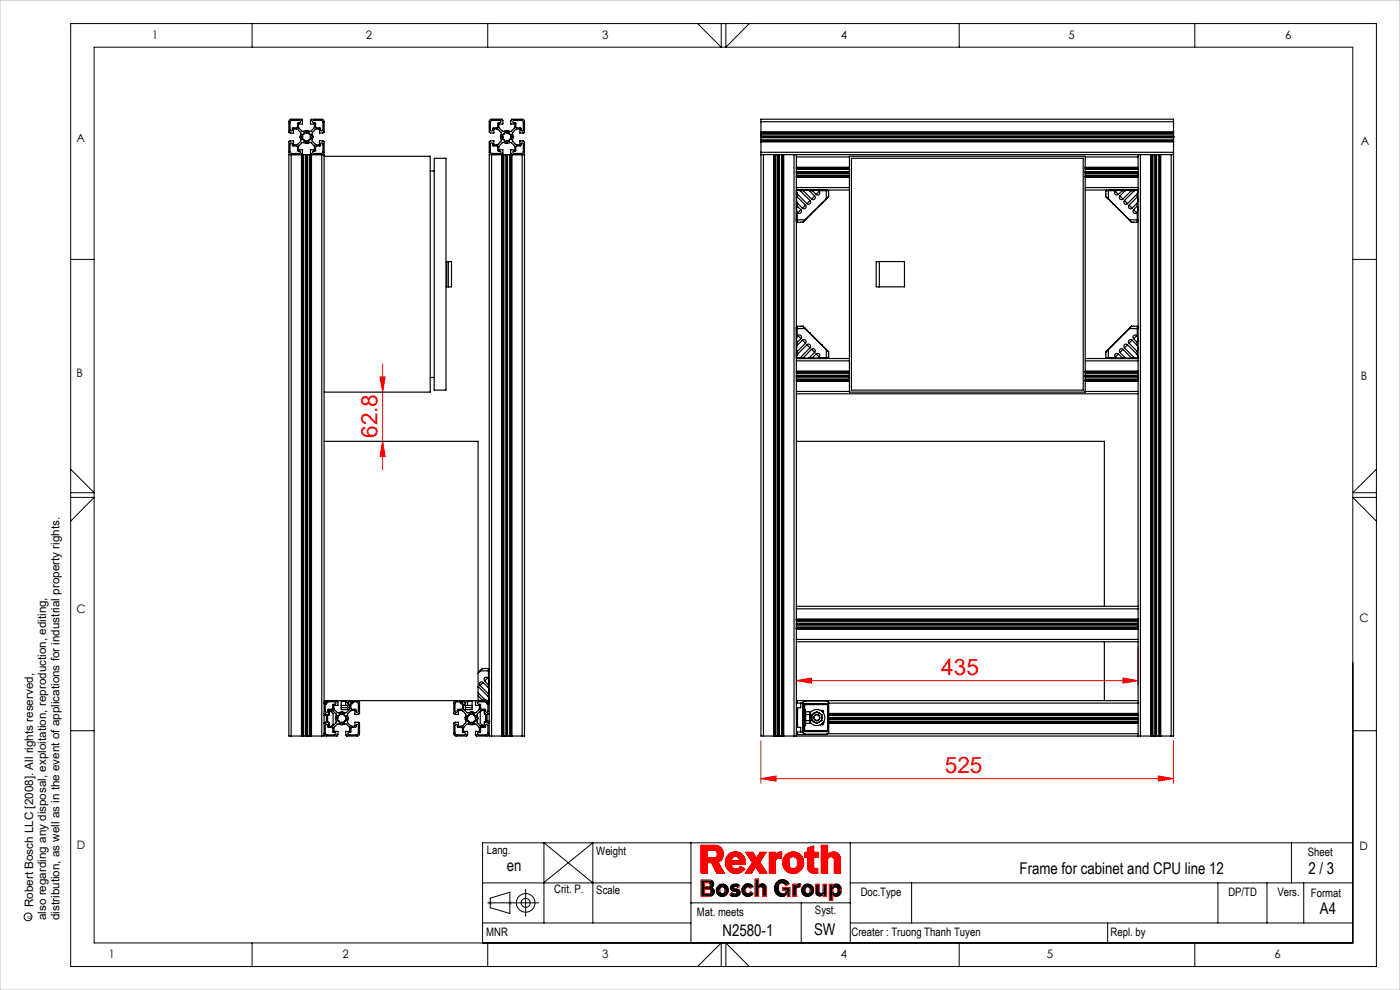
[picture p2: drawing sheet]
<svg xmlns="http://www.w3.org/2000/svg" width="297mm" height="210mm" viewBox="0 0 297 210" stroke-linecap="round" stroke-linejoin="round" font-family="sans-serif">
<defs><g id="words">
<g font-size="4.8" fill="#f00">
<text x="80.1" y="92.9" transform="rotate(-90 80.1 92.9)">62.8</text>
<text x="199.7" y="143.3">435</text>
<text x="200.4" y="164.1">525</text>
</g>
<text font-size="3.4" fill="#0a0605" x="107.5" y="184.7">en</text>
<g font-size="3.4">
<text x="216.3" y="185.4">Frame for cabinet and CPU line 12</text>
<text x="277.6" y="185.4">2 / 3</text>
<text x="280" y="193.9">A4</text>
<text x="153.3" y="198.6">N2580-1</text>
<text x="172.7" y="198.3">SW</text>
</g>
<g font-size="2.5">
<text x="32.3" y="8.2">1</text>
<text x="77.6" y="8.2">2</text>
<text x="127.8" y="8.2">3</text>
<text x="178.3" y="8.2">4</text>
<text x="226.7" y="8.2">5</text>
<text x="272.7" y="8.2">6</text>
<text x="16.2" y="30">A</text>
<text x="288.7" y="30.7">A</text>
<text x="16.2" y="80">B</text>
<text x="288.7" y="80.7">B</text>
<text x="16.2" y="130">C</text>
<text x="288.4" y="131.9">C</text>
<text x="16.3" y="180">D</text>
<text x="103.3" y="181.2">Lang.</text>
<text x="126.5" y="181.3">Weight</text>
<text x="277.5" y="181.6">Sheet</text>
<text x="288.4" y="180.4">D</text>
<text x="117.6" y="189.5">Crit. P.</text>
<text x="126.5" y="189.6">Scale</text>
<text x="182.6" y="190.1">Doc.Type</text>
<text x="260.6" y="190.1">DP/TD</text>
<text x="271" y="190.1">Vers.</text>
<text x="278.1" y="190.2">Format</text>
<text x="7" y="192.4" transform="rotate(-90 7 192.4)">Robert Bosch LLC [2008]. All rights reserved,</text>
<text x="9.8" y="195.2" transform="rotate(-90 9.8 195.2)">also regarding any disposal, exploitation, reproduction, editing,</text>
<text x="12.6" y="195.2" transform="rotate(-90 12.6 195.2)">distribution, as well as in the event of applications for industrial property rights.</text>
<text x="147.8" y="194.3">Mat. meets</text>
<text x="172.9" y="194">Syst.</text>
<text x="23.1" y="203.2">1</text>
<text x="72.7" y="203.2">2</text>
<text x="103.2" y="198.5">MNR</text>
<text x="127.8" y="203.2">3</text>
<text x="178.3" y="203.2">4</text>
<text x="180.6" y="198.5">Creater : Truong Thanh Tuyen</text>
<text x="222.1" y="203.2">5</text>
<text x="235.6" y="198.5">Repl. by</text>
<text x="270.3" y="203.2">6</text>
</g>
<text font-size="1.4" x="6.6" y="194.8" transform="rotate(-90 6.6 194.8)">c</text>
</g></defs>
<g fill="none" stroke="#000" stroke-width=".21">
<path d="M15 5h277v200h-277zM53.5 5v5M103.5 5v5M148 5l5 5v-5M154 5v5l5-5M203.5 5v5M253.5 5v5M287 10h-267v190h267v-59.5M15 55h5M15 99.5l5 5h-5M292 99.5l-5 5h5M15 105.5h5l-5 5.1"/>
<path d="M292 105.5h-5l5 5.1M15 155h5M287 155h5M146.6 178.8v21.2M180.4 178.8v21.2M274 178.8v8.5M287 178.8h-184.6v21.2M102.4 195.8h44.2M102.4 187.3h44.2M103.5 191.5h10.8M104 190.5l4.2-1.2v4.5l-4.2-1.3zM111.5 188.7v5.7"/>
<path d="M115.3 187.3l10.5-8.5v17M125.8 187.3l-10.4-8.5v17M146.6 191.5h33.8M148.9 186.7l-.2 .1M149 186.7l-.3 .3M149.2 186.7l-.5 .5M149.4 186.7l-.7 .6M149.5 187.4l-.8 .8M149.5 187.6l-.8 .7M149.5 187.7l-.8 .8M149.5 187.9l-.8 .8M149.5 188.1l-.8 .7"/>
<path d="M149.5 188.7l-.8 .8M149.5 188.9l-.8 .7M149.5 189.1l-.8 .7M149.5 189.3l-.8 .7M149.5 189.4l-.7 .7M149.5 186.7l-.8 .8M149.5 189.5l-.5 .6M149.6 188.1l-.9 .9M149.7 189.5l-.6 .6M149.7 186.7l-1 1M149.8 188.1l-1.1 1.1M149.9 189.5l-.6 .6"/>
<path d="M149.9 186.7l-1.2 1.1M150 188.1l-1.3 1.2M150 186.7l-1.3 1.3M150 189.5l-.5 .6M150.1 188.1l-.5 .5M150.2 186.7l-.6 .5M150.2 189.5l-.6 .6M150.3 188.1l-.5 .5M150.4 189.5l-.6 .6M150.4 186.7l-.6 .5M150.5 189.5l-.5 .6M150.6 186.7l-.6 .5"/>
<path d="M150.7 186.7l-.6 .5M150.8 186.7l-.5 .5M151 186.8l-.5 .5M151.1 186.8l-.5 .6M151.1 188.3l-.4 .4M151.1 186.9l-.5 .5M151.2 188.4l-.5 .4M151.2 187l-.5 .6M151.2 188.5l-.4 .4M151.3 187.1l-.6 .6M151.3 187.2l-1.4 1.4M151.3 188.6l-.5 .5"/>
<path d="M151.4 187.4l-1.3 1.2M151.4 187.8l-.8 .8M151.4 187.5l-1.1 1.1M151.4 187.6l-.9 1M151.4 188.7l-.6 .6M151.4 188.8l-1.3 1.3M151.4 189.6l-.3 .4M151.5 188.9l-1.2 1.2M151.6 189l-1.1 1.1M151.6 189.2l-1 .9M151.6 189.4l-.8 .7M152.7 188.7l-.7 .6"/>
<path d="M152.7 188.8l-.6 .7M152.7 189l-.5 .6M152.7 189.2l-.5 .5M152.8 188.4l-.8 .8M152.8 187.6l-.8 .7M152.8 189.3l-.5 .5M152.8 189.4l-.4 .4M152.9 189.5l-.4 .4M153 187.5l-1 1.1M153 189.5l-.4 .5M153.1 189.6l-.4 .4M153.2 187.5l-1.3 1.3"/>
<path d="M153.3 189.6l-.5 .5M153.4 187.5l-1.5 1.4M153.5 187.6l-1.5 1.5M153.6 189.5l-.7 .6M153.6 187.6l-.5 .6M153.7 187.6l-.4 .5M153.9 187.7l-.5 .4M154 187.7l-.5 .5M154.1 187.8l-.5 .5M154.2 187.9l-.5 .4M154.2 188l-.5 .5M154.3 188.1l-.5 .5"/>
<path d="M154.4 188.2l-.6 .6M154.4 189.5l-.6 .5M154.4 188.3l-.6 .6M154.5 188.4l-.7 .7M154.5 189.2l-.9 .9M154.5 188.6l-.8 .8M154.5 188.7l-1.5 1.5M154.5 188.8l-1.3 1.4M154.5 189l-1.1 1.2M155.2 189.3l-.1 .2M155.3 189.4l-.4 .5M155.4 189.5l-.5 .4"/>
<path d="M155.5 187.6l-.6 .5M155.5 189.5l-.5 .5M155.6 189.6l-.4 .5M155.7 187.5l-.8 .8M155.7 188.2l-.6 .6M155.7 188.4l-.5 .5M155.7 188.5l-.4 .4M155.8 189.6l-.5 .5M155.8 188.5l-.4 .5M155.9 187.5l-1 .9M155.9 189.6l-.5 .5M156 188.6l-.5 .4"/>
<path d="M156 187.5l-1 1.1M156.1 189.6l-.6 .5M156.1 188.6l-.5 .4M156.2 187.5l-1.2 1.2M156.3 188.6l-.5 .5M156.4 187.5l-.6 .6M156.4 188.6l-.4 .5M156.5 187.6l-.5 .4M156.6 188.7l-.5 .4M156.6 187.6l-.5 .5M156.7 188.7l-.5 .5M156.7 187.7l-.4 .4"/>
<path d="M156.8 188.8l-.5 .4M156.8 187.7l-.4 .4M156.8 188.1l-.2 .2M156.8 188.8l-.5 .6M156.9 187.8l-.4 .4M156.9 188.9l-1.2 1.3M156.9 189.8l-.2 .2M157 189l-1.1 1.2M157 189.2l-1 1M157 189.3l-.8 .8M157 189.5l-.6 .6M158.1 187.6l-.6 .6"/>
<path d="M158.2 188.7l-.7 .7M158.2 188.9l-.6 .6M158.2 189l-.6 .6M158.2 188.5l-.8 .8M158.2 189.2l-.5 .5M158.2 189.3l-.4 .5M158.3 189.4l-.5 .5M158.4 187.5l-1 .9M158.4 189.5l-.5 .4M158.5 189.5l-.5 .5M158.6 187.5l-1.2 1.2M158.6 189.6l-.4 .5"/>
<path d="M158.7 187.5l-1.3 1.3M158.8 189.6l-.5 .5M158.9 187.5l-1.5 1.5M159 187.5l-1.6 1.6M159.1 187.6l-.5 .5M159.2 187.6l-.5 .5M159.2 189.1v.1M159.3 187.7l-.4 .5M159.3 189.2l-.9 .9M159.4 189.3l-.9 .9M159.5 187.7l-.5 .5M159.5 187.8l-.4 .5"/>
<path d="M159.5 189.3l-.8 .9M159.6 187.9l-.5 .5M159.6 189.4l-.7 .8M159.7 188l-.4 .3M159.7 189.4l-.6 .7M159.7 189.6l-.3 .4M159.8 188.1h-.1M160.2 186.5h.1M160.4 186.5l-.2 .1M160.6 186.5l-.4 .3M160.7 186.5l-.5 .5M160.9 186.5l-.7 .6"/>
<path d="M160.9 186.8l-.7 .7M160.9 186.9l-.7 .8M160.9 187.1l-.7 .7M160.9 187.4l-.7 .8M160.9 186.6l-.7 .7M160.9 187.2l-.7 .8M160.9 187.6l-.7 .7M160.9 187.7l-.7 .8M160.9 188.6l-.7 .7M160.9 188.8l-.7 .7M160.9 188.9l-.7 .7M160.9 189.1l-.7 .7"/>
<path d="M160.9 189.3l-.7 .7M160.9 189.4l-.6 .7M160.9 189.6l-.5 .5M160.9 189.8l-.3 .3M160.9 189.9l-.1 .2M160.9 190.1h.1M161 188.4l-.8 .8M161.3 187.6l-1.1 1.1M161.5 187.5l-1.3 1.3M161.7 187.5l-1.5 1.5M161.9 187.5l-.7 .6M162 187.5l-.6 .6"/>
<path d="M162.1 187.6l-.6 .5M162.2 187.6l-.6 .6M162.3 187.7l-.6 .6M162.4 187.8l-.6 .6M162.5 187.9l-.7 .7M162.5 188l-.7 .7M162.6 188.1l-.8 .8M162.6 188.3l-.8 .7M162.6 188.4l-.8 .8M162.6 188.6l-.8 .8M162.6 188.8l-.8 .7M162.6 188.9l-.8 .8"/>
<path d="M162.6 189.1l-.8 .8M162.6 189.3l-.8 .8M162.6 189.4l-.7 .7M162.6 189.6l-.5 .5M162.6 189.8l-.4 .3M162.6 189.9l-.2 .2M165.1 188.2l-.7 .8M165.1 188.4l-.7 .7M165.1 188.5l-.6 .7M165.2 188l-.8 .8M165.2 188.7l-.7 .6M165.2 188.8l-.6 .6"/>
<path d="M165.2 187.8l-.9 .9M165.2 189l-.6 .5M165.2 189.1l-.5 .5M165.3 186.8l-.8 .7M165.3 189.2l-.5 .5M165.4 189.3l-.5 .5M165.5 189.4l-.5 .5M165.5 186.6l-1.1 1.2M165.6 189.4l-.5 .5M165.7 189.5l-.5 .5M165.7 186.6l-1.3 1.4M165.8 189.5l-.5 .6"/>
<path d="M165.9 186.6l-1.6 1.6M165.9 189.6l-.5 .5M166.1 189.6l-.5 .5M166.1 186.6l-1.8 1.7M166.1 188.2v.1M166.2 186.6l-1.9 1.9M166.2 189.6l-.5 .5M166.3 188.2l-.2 .2M166.4 186.6l-.7 .7M166.4 188.2l-.3 .4M166.5 186.7l-.6 .5M166.6 186.7l-.5 .6"/>
<path d="M166.6 188.2l-.5 .6M166.7 186.8l-.5 .5M166.8 188.2l-.6 .6M166.8 186.9l-.5 .5M166.9 186.9l-.5 .6M166.9 188.2l-.6 .6M167 187l-.5 .5M167.1 187.1l-.6 .5M167.1 188.2l-.6 .6M167.2 187.1l-.6 .6M167.3 187.2l-.6 .6M167.3 188.2l-.6 .6"/>
<path d="M167.3 187.4l-.4 .3M167.4 187.5l-.2 .1M167.5 188.2l-.7 .7M167.6 188.3l-.8 .8M167.6 188.4l-1.8 1.8M167.6 188.6l-1.6 1.6M167.6 188.8l-1.4 1.4M167.6 188.9l-1.2 1.2M167.6 189.1l-.6 .6M167.6 189.3l-.6 .5M167.6 189.4l-.6 .6M167.6 189.6l-.5 .5"/>
<path d="M167.6 189.8l-.5 .4M167.6 189.9l-.3 .3M167.6 190.1l-.1 .1M168.3 187.6l-.1 .1M168.5 187.6l-.3 .2M168.6 187.6l-.4 .4M168.8 187.6l-.6 .6M168.9 190.1h.1M168.9 187.8l-.7 .7M168.9 188.6l-.7 .7M168.9 188.8l-.7 .7M168.9 189.8l-.3 .3"/>
<path d="M168.9 189.9l-.2 .2M168.9 187.6l-.7 .7M168.9 188.9l-.7 .8M168.9 189.1l-.7 .7M168.9 189.3l-.7 .7M168.9 189.4l-.7 .7M168.9 189.6l-.5 .5M169.3 187.5l-1.1 1.2M169.5 187.5l-1.3 1.3M169.7 187.5l-1.5 1.5M169.8 188.1l-.1 .1M169.8 187.8l-.3 .4"/>
<path d="M169.8 187.5l-1.6 1.7M169.9 187.6l-.6 .6M170 191.5v8.5M170.5 187.8l-.1 .2M170.8 188.7l-.7 .7M170.8 188.8l-.6 .7M170.8 189l-.5 .6M170.8 189.2l-.5 .5M170.9 188.5l-.8 .7M170.9 187.6l-.8 .8M170.9 189.3l-.5 .5M170.9 189.4l-.4 .5"/>
<path d="M171 189.5l-.4 .4M171.1 187.5l-1 1.1M171.1 189.5l-.4 .5M171.2 189.6l-.4 .4M171.3 187.5l-1.3 1.3M171.4 189.6l-.5 .5M171.4 187.5l-1.4 1.4M171.6 187.6l-1.5 1.5M171.7 187.6l-.5 .5M171.9 187.6l-.5 .5M172 187.7l-.5 .4M172.1 187.7l-.5 .5"/>
<path d="M172.2 187.8l-.5 .5M172.3 187.9l-.5 .5M172.3 188l-.5 .5M172.4 188.1l-.5 .5M172.4 189.5l-.4 .5M172.5 188.2l-.6 .6M172.5 188.3l-.6 .6M172.6 188.4l-.7 .7M172.6 188.6l-1.6 1.5M172.6 189.3l-.9 .8M172.6 188.7l-1.4 1.5M172.6 188.9l-1.3 1.3"/>
<path d="M172.6 189l-1.1 1.2M173.1 187.6h-.1M173.2 187.6l-.2 .2M173.4 187.6l-.4 .4M173.6 187.6l-.6 .5M173.7 187.6l-.7 .7M173.8 187.7l-.8 .7M173.8 188.2l-.8 .7M173.8 187.8l-.8 .8M173.8 188l-.8 .8M173.8 188.3l-.8 .8M173.8 188.5l-.8 .8"/>
<path d="M173.8 188.7l-.7 .7M173.8 188.9l-.7 .6M173.8 189l-.7 .6M173.8 189.2l-.6 .6M173.8 189.3l-.5 .6M173.9 189.4l-.5 .5M174 189.5l-.5 .5M174.1 189.5l-.5 .5M174.3 189.5l-.6 .6M174.8 187.6l-.2 .1M174.9 187.6l-.3 .3M175.1 187.6l-.5 .4"/>
<path d="M175.3 187.6l-.7 .6M175.3 188.8l-1.2 1.3M175.3 189l-.9 .9M175.3 187.6l-.7 .8M175.3 187.8l-.7 .7M175.3 188l-.7 .7M175.3 188.1l-.7 .8M175.3 188.3l-.7 .7M175.3 188.4l-.7 .8M175.3 188.6l-1.4 1.5M175.3 189.1l-.7 .8M175.3 189.3l-.7 .7"/>
<path d="M175.3 189.5l-.6 .6M175.3 189.6l-.4 .5M175.3 189.8l-.3 .3M175.3 190l-.1 .1M176.1 187.6l-.2 .1M176.2 187.6l-.3 .3M176.4 187.6l-.5 .4M176.6 187.6l-.7 .6M176.7 187.6l-.8 .8M176.7 187.8l-.8 .7M176.7 188l-.8 .7M176.7 188.6l-.8 .8"/>
<path d="M176.7 188.8l-.8 .7M176.7 188.9l-.8 .8M176.7 189.1l-.8 .8M176.7 190l-.8 .7M176.7 190.1l-.8 .7M176.7 190.3l-.7 .7M176.7 190.5l-.6 .5M176.7 190.6l-.4 .4M176.7 190.8l-.2 .2M176.7 191h-.1M176.7 189.3l-.8 .7M176.8 189.4l-.9 .8"/>
<path d="M176.8 188.3l-.9 .9M176.8 189.4l-.9 1M177 189.5l-1.1 1M177.1 187.6l-.4 .4M177.1 189.6l-.3 .3M177.2 189.6l-.4 .4M177.3 187.5l-1.4 1.4M177.4 187.5l-1.5 1.5M177.4 189.5l-.4 .5M177.6 187.5l-.7 .8M177.7 187.6l-.5 .5M177.9 187.6l-.6 .6"/>
<path d="M178 187.7l-.6 .5M178 187.7l-.5 .6M178.2 187.8l-.6 .5M178.2 187.9l-.5 .5M178.2 189.7l-.2 .2M178.3 188l-.6 .6M178.3 188.1l-.6 .7M178.4 188.2l-.7 .7M178.4 189.4l-.7 .7M178.4 188.4l-.7 .7M178.4 188.5l-.8 .8M178.4 188.7l-1.3 1.4"/>
<path d="M178.4 188.9l-1.2 1.2M178.4 189l-1.1 1.1M178.4 189.2l-.9 .9M180.4 195.8h106.6M180.4 187.3h106.6M193.4 187.3v8.5M235 195.8v4.2M258.4 187.3v8.5M268.8 187.3v8.5M276.6 187.3v8.5M53.5 200v5M103.5 200v5"/>
<path d="M148 205l5-5v5M154 205v-5l5 5M203.5 200v5M253.5 200v5"/>
<circle cx="5.9" cy="194.5" r=".82"/>
<circle cx="111.5" cy="191.5" r=".97"/>
<circle cx="111.5" cy="191.5" r="1.97"/>
</g>
<g fill="none" stroke="#f00" stroke-width=".21">
<path d="M80.6 80h1.1l-.5 3.2zM81.2 77.2v22.4M81.2 93.6l.5 3.2h-1.1zM168.9 137.1v8.3M241.4 137.1v8.3M161.4 157.1v9M168.9 144.4l3.3-.6v1.1zM168.9 144.4h72.5M238.2 143.8l3.2 .6-3.2 .5zM249 157.1v9M148.8 179.3h-.1M148.9 179.3l-.2 .2"/>
<path d="M149.1 179.3l-.4 .4M149.3 179.3l-.6 .5M149.5 179.3l-.8 .7M149.6 179.3l-.9 .9M149.8 179.3l-1.1 1.1M150 179.3l-1.3 1.2M150.1 179.3l-1.4 1.4M150.3 179.3l-1.6 1.6M150.5 179.3l-1.8 1.7M150.6 179.3l-1.9 1.9M150.8 179.3l-2.1 2.1M151 179.3l-2.3 2.2"/>
<path d="M151.1 179.3l-2.4 2.4M151.3 179.3l-1.1 1.1M151.4 179.3l-1 1.1M151.6 179.3l-1.1 1.1M151.8 179.3l-1.1 1.1M151.9 179.3l-1 1.1M152.1 179.3l-1 1.1M152.2 179.4l-1 1M152.3 179.4l-.9 1M152.4 179.4l-.8 1M152.6 179.5l-.9 .9M152.7 179.6l-.9 .8"/>
<path d="M152.8 179.7l-.9 .8M152.9 179.7l-.9 .9M152.9 179.8l-.9 .9M153 179.9l-.9 .9M153.1 180l-.9 .9M161.4 165.2l3.2-.6v1.1zM161.4 165.2h87.6M171.3 179.9l1.3-.5v1.4h.9v1h-.9v2.2l.2 .2h.7v1h-1.1a1.24 1.24 0 0 1-1.1-1.1v-2.3h-.6v-1h.6zM171.5 179.8l-.2 .2M171.8 179.8l-.5 .4M172 179.7l-.7 .7M172.3 179.6l-1 .9"/>
<path d="M172.5 179.5l-1.2 1.2M172.6 179.9l-1.9 1.9M172.6 179.6l-1.9 1.9M172.6 179.7l-1.9 1.9M174.4 179.3l-.2 .1M174.6 179.3l-.4 .3M174.7 179.3l-.5 .5M174.9 179.3l-.7 .6M175 179.3l-.8 .8M175.2 179.3l-1 1M175.4 179.3l-1.2 1.1M175.5 179.3l-1.3 1.3"/>
<path d="M175.6 179.6l-1.4 1.3M175.6 179.4l-1.4 1.4M175.6 179.8l-1.4 1.3M175.6 179.9l-1.4 1.3M245.7 164.6l3.3 .6-3.3 .5zM148.7 186.7h2a.9 .9 0 0 1 .7 .7 .9 .9 0 0 1-.4 .9 .95 .95 0 0 1 .5 1.1 .95 .95 0 0 1-.9 .7h-1.9zM149.5 187.2h.9a.46 .46 0 0 1 .3 .5 .46 .46 0 0 1-.3 .4h-.9zM149.5 188.6l1.1 .1 .2 .2-.1 .5-.2 .1h-1zM150.1 180.4h1.4a.76 .76 0 0 1 .6 1.1l-.2 .4-.4 .1h-1.4zM150.1 180.5l-1.4 1.3M150.1 180.7l-1.4 1.3M150.1 180.8l-1.4 1.4"/>
<path d="M150.1 181l-1.4 1.3M150.1 181.2l-1.4 1.3M150.1 181.3l-1.4 1.4M150.1 181.5l-1.4 1.3M150.1 181.7l-1.4 1.3M150.1 181.8l-1.4 1.4M150.1 183.2l-1.4 1.3M150.1 183.3l-1.4 1.4M150.1 183.5l-1.4 1.3M150.1 183.6l-1.4 1.4M150.1 183.8l-1.4 1.4M150.1 184l-1.3 1.2"/>
<path d="M150.1 184.1l-1.1 1.1M150.1 184.3l-.9 .9M150.1 184.5l-.7 .7M150.1 184.7l-.6 .5M150.1 184.8l-.4 .4M150.1 185l-.2 .2M150.1 185.2h-.1M150.1 182l-1.4 1.3M150.2 182l-1.5 1.5M150.4 182l-1.7 1.7M150.6 182l-1.9 1.8M150.7 182l-2 2"/>
<path d="M150.9 182l-2.2 2.2M151.1 182l-2.4 2.4M151.3 182l-1.1 1M151.4 182l-1 1M151.6 182l-1 1M151.8 181.9l-1.1 1.1M152.4 183l-1 1M152.5 183.1l-1 1M152.5 183.2l-.9 1M152.6 183.3l-1 1M152.6 183.4l-.9 1M152.7 183.5l-1 1"/>
<path d="M152.8 183.6l-1 1M152.8 183.7l-1 1M152.9 183.8l-1 1M153 188.2l.2-.1a.49 .49 0 0 1 .6 .6l-.1 .7a.54 .54 0 0 1-.6 .1 .54 .54 0 0 1-.4-.4v-.5zM153 183.9l-1.1 1.1M153 184l-1 1.1M153.1 184.1l-1.1 1.1M153.1 184.2l-.9 1M153.2 180.1l-1 1M153.2 182.2l-.6 .5M153.2 184.4l-.9 .8M153.2 180.2l-1 1.1"/>
<path d="M153.2 184.5l-.7 .7M153.3 180.3l-1.2 1.1M153.3 184.6l-.6 .6M153.4 180.4l-1.4 1.3M153.4 181.9l-2 2M153.4 180.5l-2.5 2.5M153.4 184.7l-.6 .5M153.4 180.6l-2.4 2.5M153.4 180.8l-2.4 2.4M153.4 181.6l-2.1 2.2M153.4 184.8l-.4 .4M153.5 181.3l-.1-.7a1.74 1.74 0 0 0-1.7-1.3h-3v5.9h1.4v-2.2h.9l1.1 2.2h1.6"/>
<path d="M153.5 181.3l-.1 .3a1.73 1.73 0 0 1-1 1.3l1.3 2.3M153.5 181l-2.4 2.3M153.5 181.1l-2.4 2.3M153.5 181.3l-2.3 2.2M153.5 181.5l-2.2 2.1M153.5 184.9l-.3 .3M153.6 185l-.2 .2M153.6 185.1l-.1 .1M153.7 185.2h.1M154.4 181.4a2.13 2.13 0 0 1 2.2-.6 2.13 2.13 0 0 1 1.5 1.7v.8h-2.9a.99 .99 0 0 0 .7 1 .99 .99 0 0 0 1.1-.5l1 .5a2.33 2.33 0 0 1-3.3 .4 2.33 2.33 0 0 1-.3-3.3zM154.9 181l-.7 .7M155 187.9a1.41 1.41 0 0 1 2 0l-.4 .4a.58 .58 0 0 0-.9-.1l.1 .3 .3 .1a.82 .82 0 0 1 .9 1.1 1.58 1.58 0 0 1-2.2 .1l.4-.5 .2 .2a.67 .67 0 0 0 .9-.1l-.2-.3a.87 .87 0 0 1-.9-.2 .87 .87 0 0 1-.2-1z"/>
<path d="M155.2 182.4l-1.2 1.2M155.2 183.4l-.9 .9M155.2 182.5l-1.2 1.2M155.2 183.5l-.9 .9M155.2 183.7l-.8 .8M155.3 180.8l-1.3 1.3M155.3 182.1l-1.4 1.4M155.3 183.8l-.8 .8M155.3 183.9l-.7 .7M155.4 182.5l-1.4 1.4M155.4 184l-.7 .7M155.5 184.1l-.7 .7"/>
<path d="M155.5 181.8l.1-.1a.88 .88 0 0 1 1.3 .8h-1.7zM155.5 180.8l-1.6 1.5M155.5 182.5l-1.4 1.5M155.6 184.1l-.8 .8M155.7 180.7l-1.8 1.8M155.7 182.5l-1.6 1.6M155.7 184.2l-.8 .8M155.8 184.2l-.8 .8M155.9 182.5l-1.7 1.7M155.9 180.7l-2 2M155.9 184.3l-.7 .8M156 182.5l-.8 .8"/>
<path d="M156.1 180.7l-2.2 2.1M156.1 184.3l-.8 .8M156.2 182.5l-.8 .8M156.2 180.7l-2.3 2.3M156.2 184.3l-.8 .9M156.4 180.7l-2.5 2.5M156.4 182.5l-.8 .8M156.4 184.3l-.9 .9M156.5 180.7l-2.6 2.6M156.5 182.5l-.8 .8M156.6 180.8l-1 .9M156.7 182.5l-.8 .8"/>
<path d="M156.7 180.8l-.8 .9M156.8 184.1l-1.2 1.1M156.8 182.5l-.7 .8M156.9 180.9l-.8 .8M157 180.9l-.8 .8M157.1 183.8l-.2 .2M157.1 181l-.7 .7M157.2 181l-.7 .8M157.2 183.9l-1.4 1.4M157.3 181.1l-.7 .7M157.3 183.9l-1.4 1.4M157.4 181.2l-.8 .7"/>
<path d="M157.4 184l-1.3 1.3M157.5 181.2l-.8 .8M157.5 184l-1.3 1.3M157.6 181.4l-.8 .7M157.6 181.4l-.8 .8M157.6 184.1l-1.2 1.2M157.7 187.9a1.26 1.26 0 0 1 2.1 .2l-.6 .3a.54 .54 0 0 0-.6-.3 .54 .54 0 0 0-.4 .6l.1 .7a.52 .52 0 0 0 .5 .2 .52 .52 0 0 0 .4-.5l.6 .4a1.33 1.33 0 0 1-1.9 .4 1.33 1.33 0 0 1-.2-2zM157.7 181.5l-.8 .8M157.7 184.1l-1.1 1.1M157.8 181.6l-.9 .9M157.8 181.7l-1.6 1.6M157.8 184.2l-1 1"/>
<path d="M157.9 181.8l-1.5 1.5M157.9 181.9l-1.3 1.4M157.9 184.3l-.8 .8M158 182.1l-1.3 1.2M158 184.4l-.5 .4M158 182.2l-1.1 1.1M158.1 182.3l-1 1M158.1 182.4l-.9 .9M158.1 182.6l-.7 .7M158.1 182.8l-.5 .5M158.1 182.9l-.4 .4M158.1 183.1l-.2 .2"/>
<path d="M158.1 183.3h-.1M158.3 180.8h-.1M158.4 180.8l-.1 .1M158.6 180.8l-.2 .2M158.8 180.8l-.4 .3M158.9 180.8l-.4 .4M159.1 180.8l-.5 .5M159.2 180.8l-.6 .6M159.4 180.8l-.7 .7M159.6 180.8l-.8 .8M159.7 184.8l-.4 .4M159.7 180.8l-.9 .9"/>
<path d="M159.8 180.9l-.9 .9M159.8 181l-.8 .9M159.9 181.1l-.9 .9M160 181.2l-.9 .9M160 184.4l-.9 .8M160.1 181.4l-1 .8M160.1 181.5l-.9 .8M160.2 181.5l-.9 .9M160.2 186.5h.7v1.4a.88 .88 0 0 1 1-.4 .88 .88 0 0 1 .7 .8v1.8h-.8v-1.7a.43 .43 0 0 0-.4-.3 .43 .43 0 0 0-.5 .3v1.7h-.7zM160.2 181.6l-.9 .9M160.3 183.9l-1.3 1.3M160.3 181.7l-.9 .9"/>
<path d="M160.3 181.8l-.8 .9M160.4 182l-.9 .8M161.2 182.8l-2.4 2.4M161.2 180.8l-.8 1.2-.7-1.2h-1.5l1.4 2.2-1.5 2.2h1.4l.8-1.3M161.2 180.8h1.4l-1.4 2.1 1.5 2.3h-1.5l-.9-1.3M161.2 183l-.9 .9M161.3 180.8l-.2 .1M161.3 183.1l-.9 .9M161.4 183.2l-.9 .9M161.4 180.8l-.5 .5M161.4 183.3l-.9 .9M161.5 183.4l-.9 .9"/>
<path d="M161.5 182.3l-2.9 2.9M161.6 180.8l-1 .9M161.6 183.5l-.9 .9M161.6 183.6l-.9 .9M161.7 183.7l-.9 .9M161.7 180.8l-2.1 2.1M161.7 183.8l-.8 .9M161.8 183.9l-.9 .9M161.9 181.8l-3.4 3.4M161.9 184l-.9 .9M161.9 180.8l-2.5 2.5M162 184.1l-1 .9"/>
<path d="M162 184.2l-.9 .9M162.1 180.8l-3.1 3M162.1 184.3l-.9 .9M162.1 184.4l-.8 .8M162.2 181.3l-3.9 3.9M162.2 184.5l-.7 .7M162.2 180.8l-3.5 3.6M162.3 184.6l-.7 .6M162.3 184.7l-.5 .5M162.4 180.8l-4 4M162.4 184.8l-.4 .4M162.5 184.9l-.4 .3"/>
<path d="M162.6 180.8l-4.4 4.4M162.6 185l-.3 .2M162.6 185.1l-.1 .1M162.7 185.2h-.1M163.2 180.8h1.3v.7a1.15 1.15 0 0 1 1.3-.8v1.3h-.5a.93 .93 0 0 0-.8 .8v2.4h-1.3zM163.2 180.8h.1M163.4 180.8l-.2 .2M163.6 180.8l-.4 .4M163.7 180.8l-.5 .6M163.9 180.8l-.7 .7M164.1 180.8l-.9 .9M164.3 180.8l-1.1 1"/>
<path d="M164.4 180.8l-1.2 1.2M164.5 180.9l-1.3 1.3M164.5 181l-1.3 1.3M164.5 181.2l-1.3 1.3M164.5 181.4l-1.3 1.3M164.5 182.7l-1.3 1.3M164.5 182.9l-1.3 1.3M164.5 183.4l-1.3 1.3M164.5 183l-1.3 1.3M164.5 183.2l-1.3 1.3M164.5 183.5l-1.3 1.3M164.5 183.7l-1.3 1.3"/>
<path d="M164.5 183.9l-1.3 1.3M164.5 184l-1.2 1.2M164.5 184.2l-1 1M164.5 184.4l-.8 .8M164.5 184.5l-.7 .7M164.5 184.7l-.5 .5M164.5 184.8l-.4 .4M164.5 185l-.2 .2M164.5 185.2h.1M164.6 182.4l-1.4 1.4M165 186.9a1.6 1.6 0 0 1 2.4 .6l-.7 .3a.82 .82 0 0 0-1.1-.5 .82 .82 0 0 0-.5 1.1 .97 .97 0 0 0 1.3 1.1l.4-.7h-.7v-.6h1.5v2h-.5l-.1-.6a1.58 1.58 0 0 1-2 .3 1.58 1.58 0 0 1-.6-2l.2-.5zM165 180.9l-.4 .3"/>
<path d="M165.3 180.8l-2.1 2M165.5 180.7l-2.3 2.3M165.6 180.7l-2.4 2.5M165.8 180.7l-2.6 2.6M165.8 180.9l-2.6 2.6M165.8 181.4l-.6 .6M165.8 181.5l-.4 .5M165.8 181l-2.6 2.6M165.8 181.2l-.9 .9M165.8 181.7l-.3 .3M165.8 181.8l-.1 .2M166.8 181.2l-.2 .2"/>
<path d="M167.3 180.9l-1 1.1M167.4 183.3v-.7a.9 .9 0 0 1 .9-.9 .9 .9 0 0 1 .9 .9v.7M167.4 183.3a.9 .9 0 0 0 .9 1 .9 .9 0 0 0 .9-1M167.4 182.7l-1.2 1.2M167.4 182.8l-1.2 1.2M167.4 183l-1.1 1.1M167.4 183.2l-1.1 1M167.4 183.3l-1 1M167.4 183.5l-.9 .9M167.4 182.5l-1.3 1.2M167.4 183.6l-.9 .9M167.4 182.2l-1.3 1.4"/>
<path d="M167.4 183.8l-.8 .8M167.5 183.9l-.8 .7M167.6 180.8l-1.5 1.4M167.6 183.9l-.8 .8M167.6 184l-.7 .8M167.7 184.1l-.7 .8M167.8 180.7l-1.7 1.7M167.9 184.2l-.8 .8M168 184.2l-.8 .8M168 180.7l-1.9 2M168.1 184.2l-.8 .9M168.2 187.6h.7v.3a.68 .68 0 0 1 1-.3l-.2 .6a.58 .58 0 0 0-.8 .4v1.5h-.7z"/>
<path d="M168.2 180.7l-2.2 2.1M168.2 184.3l-.8 .8M168.3 180.7l-2.3 2.3M168.4 184.2l-.9 1M168.5 180.7l-2.5 2.5M168.6 180.7l-2.5 2.6M168.7 184.2l-1.1 1M168.8 180.8l-2.7 2.7M168.9 180.8l-1 1M169.1 180.8l-1 .9M169.2 180.9l-.9 .8M169.3 180.9l-.8 .8"/>
<path d="M169.4 181l-.8 .8M169.5 181l-.8 .8M169.6 181.1l-.8 .8M169.7 181.2l-.8 .8M169.8 181.2l-.8 .9M169.9 181.3l-.8 .8M169.9 181.4l-.8 .8M170 181.5l-.9 .9M170.1 181.6l-.9 .9M170.1 181.7l-.9 1M170.2 181.8l-1 1M170.3 184.1l-1 1"/>
<path d="M170.3 181.9l-1.1 1.1M170.3 182l-1.1 1.2M170.4 182.1l-1.2 1.2M170.4 183.8l-1.4 1.4M170.4 182.3l-1.2 1.2M170.5 182.4l-1.4 1.4M170.5 182.5l-2.7 2.7M170.5 183.5l-1.7 1.7M170.5 182.7l-2.6 2.6M170.5 182.8l-2.4 2.5M170.5 183.2l-2.1 2.1M170.5 183.3l-1.9 2"/>
<path d="M170.5 183l-2.3 2.3M170.9 180.8l-.2 .2M171 188.3l.3-.2a.49 .49 0 0 1 .6 .6v.4a.53 .53 0 0 1-.6 .5 .53 .53 0 0 1-.5-.5zM171.1 180.8l-.4 .3M171.2 180.8l-.5 .5M172.6 180l-1.7 1.8M172.6 180.2l-1.6 1.6M172.6 180.4l-1.4 1.4M172.6 180.5l-1.3 1.3M172.6 180.7l-1.3 1.3M172.6 181.9l-1.3 1.3M172.6 182l-1.3 1.3"/>
<path d="M172.6 182.2l-1.3 1.3M172.6 182.4l-1.3 1.3M172.6 182.6l-1.3 1.2M172.6 182.7l-1.3 1.3M172.6 182.9l-1.3 1.3M172.6 183l-1.2 1.3M172.6 183.2l-1.2 1.2M172.6 183.4l-1.2 1.1M172.6 183.5l-1.1 1.1M172.6 183.7l-1 1M172.6 183.9l-.9 .9M172.6 184l-.9 .9"/>
<path d="M172.7 184.1l-.9 .9M172.7 180.8l-1.4 1.4M172.8 184.2l-.9 .9M172.9 180.8l-1.6 1.5M172.9 184.2l-.9 .9M173 187.6h.8v1.7a.42 .42 0 0 0 .4 .2 .42 .42 0 0 0 .4-.3v-1.6h.7v2.5h-.7v-.4a.85 .85 0 0 1-.9 .4 .85 .85 0 0 1-.7-.8zM173 180.8l-1.7 1.7M173.1 184.2l-.9 1M173.2 180.8l-1.9 1.9M173.3 184.2l-1 1M173.4 180.8l-2.1 2M173.4 184.2l-1 1"/>
<path d="M173.5 184.4l-.9 .8M173.5 184.5l-.7 .7M173.5 184.7l-.6 .5M173.5 184.8l-.4 .4M173.5 185l-.2 .2M173.5 185.2h-.1M173.5 180.8l-2.2 2.2M173.5 181l-.8 .8M173.5 181.1l-.7 .7M173.5 181.3l-.5 .5M173.5 181.5l-.3 .3M173.5 181.7l-.1 .1"/>
<path d="M175.6 180.6l-1.4 1.3M175.6 180.8l-1.4 1.3M175.6 181.2l-1.4 1.4M175.6 182.6l-1.4 1.3M175.6 182.8l-1.4 1.3M175.6 182.9l-1.4 1.3M175.6 183.1l-1.4 1.3M175.6 180.1l-1.4 1.3M175.6 180.3l-1.4 1.3M175.6 180.4l-1.4 1.4M175.6 180.9l-1.4 1.4M175.6 181.1l-1.4 1.3"/>
<path d="M175.6 182.4l-1.4 1.4M175.6 183.3l-1.4 1.3M175.6 183.4l-1.4 1.3M175.6 183.6l-1.4 1.3M175.6 183.8l-1.4 1.3M175.6 183.9l-1.3 1.3M175.6 184.1l-1.2 1.1M175.6 184.2l-1 1M175.6 184.4l-.8 .8M175.6 184.6l-.7 .6M175.6 184.7l-.5 .5M175.6 184.9l-.3 .3"/>
<path d="M175.6 185.1l-.2 .1M175.6 182.2l-1.4 1.4M175.9 187.6h.8v.4a.95 .95 0 0 1 1.1-.4 .95 .95 0 0 1 .6 1v.5a.95 .95 0 0 1-.6 1 .95 .95 0 0 1-1.1-.4v1.3h-.8zM176.1 180.9l-1.9 1.9M176.4 180.8l-2.2 2.1M176.6 180.7l-2.4 2.4M176.8 180.7l-2.6 2.6M176.9 188.2a.53 .53 0 0 1 .8 .4v.5a.53 .53 0 0 1-.5 .5 .53 .53 0 0 1-.5-.5v-.7zM177 180.7l-2.8 2.7M177.1 180.7l-1 1.1M177.2 180.8l-1 .9M177.4 180.8l-1 .9"/>
<path d="M177.5 180.9l-1 .9M177.6 180.9l-1 .9M177.7 181l-1 .9M177.8 181l-1 1M177.9 181.1l-1 1M177.9 181.2l-.9 1M178 181.3l-1 1M178.1 181.4l-1.1 1.1M178.1 181.5l-1.1 1.2M178.2 181.6l-1.2 1.2M178.2 181.8l-1.2 1.2M178.3 182.1a1.44 1.44 0 0 0-1.1-1.4 1.44 1.44 0 0 0-1.6 .7v-2.1h-1.4v5.9h1.4v-2.9a.71 .71 0 0 1 .7-.6 .71 .71 0 0 1 .7 .6"/>
<path d="M178.3 182.1v3.1h-1.3v-2.9M178.3 181.9l-1.3 1.3M178.3 182.1l-1.3 1.2M178.3 182.2l-1.3 1.3M178.3 182.4l-1.3 1.3M178.3 182.6l-1.3 1.2M178.3 182.7l-1.3 1.3M178.3 182.9l-1.3 1.3M178.3 183l-1.3 1.4M178.3 183.2l-1.3 1.3M178.3 183.4l-1.3 1.3M178.3 183.5l-1.3 1.3"/>
<path d="M178.3 183.7l-1.3 1.3M178.3 183.9l-1.3 1.3M178.3 184l-1.2 1.2M178.3 184.2l-1 1M178.3 184.4l-.9 .8M178.3 184.5l-.7 .7M178.3 184.7l-.5 .5M178.3 184.9l-.4 .3M178.3 185l-.2 .2"/>
<circle cx="153.2" cy="188.8" r="1.31"/>
<circle cx="168.2" cy="183" r="2.28"/>
<circle cx="171.3" cy="188.8" r="1.31"/>
</g>
<path d="M0 0h297v210h-297zM103.5 191.5h1M103.6 191.2l.8 .7M104 191v1M104.4 191.2l-.8 .7M107.7 191.5h1M107.8 191.2l.7 .7M108.2 191v1M108.5 191.2l-.7 .7" fill="none" stroke="#c0c0c0" stroke-width=".21"/>
<path d="M287 10v190h-184.6M287 55h5" fill="none" stroke="#0a0605" stroke-width=".21"/>
<g fill="#f00">
<path d="M161.4 165.2l3.2-.6v1.1zM245.7 164.6l3.3 .6-3.3 .5z"/>
<path d="M80.6 80h1.1l-.5 3.2zM81.2 93.6l.5 3.2h-1.1z"/>
<path d="M168.9 144.4l3.3-.6v1.1zM238.2 143.8l3.2 .6-3.2 .5z"/>
</g>
<g fill="none" stroke="#000" stroke-width=".25">
<path d="M61.5 30h-.2v2.4l.2 .3 .3 .1M61.5 28.2h.8v-.8h.7l.9 .8-.2 .7M61.5 28.1v.1M61.5 29.9v.1M61.6 30.4h.4l.1 .6h1v1l.4 .1a.25 .25 0 0 1 .3 .2 .25 .25 0 0 1-.3 .3h-1.7l-.2-.2zM61.7 25.6l1.8-.1a.27 .27 0 0 1 .3 .3 .27 .27 0 0 1-.3 .3h-.4l-.1 1h-.9l-.1 .4a.25 .25 0 0 1-.2 .3 .25 .25 0 0 1-.3-.3v-1.6zM61.8 32.8h-.5v123.3h.5M61.8 32.8h2.2M61.8 32.8v123.3M63.7 28.9v.2M63.7 28.9h.1M63.7 29.1l.2 .8-.9 .8h-.7v-.8h-.8"/>
<path d="M63.7 29.1h.1M64 32.8h.1M64 32.8v123.3M64.1 32.6l-.1 .2M64.1 25.5l-.1-.2h-2.2a.49 .49 0 0 0-.5 .5v2.3h.2M64.1 32.8h.1M64.1 32.6h.1M64.1 25.5h.1M64.1 32.8v123.3M64.1 25.5l.1 .8h-.9l.1 .8 .7 .8 .9-.1M64.2 28.5l.1 .1 .2-.2a.25 .25 0 0 1 .2-.3 .25 .25 0 0 1 .3 .1l.2-.1a.25 .25 0 0 1 .3 0 .25 .25 0 0 1 0 .3l.4 .2 .1 .2-.2 .1v.3l.2 .1-.1 .3-.2-.1-.2 .2v.3h-.9l-.3-.5a.18 .18 0 0 1-.2 0 .18 .18 0 0 1 .1-.3v-.3l-.2-.1zM64.2 32.8h.2"/>
<path d="M64.2 32.8v123.3M64.4 32.8h.5M64.4 32.8v123.3M64.9 32.8h.1M64.9 32.8v123.3M64.9 32.8h.3M65 27.8h.1M65 32.8h.1M65 32.8v123.3M65.2 30.4l.7-.2 .8 .8v.8h-.8v.8M65.2 30.4h.1M65.2 30.4l-1.1-.2-.7 .8-.1 .8h.9l-.1 .8"/>
<path d="M65.2 27.7l-.2 .1M65.2 27.7h.1M65.2 32.8h.1M65.2 32.8h.4M65.2 32.8v123.3M65.6 32.8h.3M65.6 32.8v123.3M65.9 32.8h.1M65.9 32.8v123.3M65.9 25.5v.8h.8v.7l-.8 .9-.7-.2M65.9 32.6h.1M65.9 25.5h.1"/>
<path d="M65.9 32.6l.2 .2M65.9 25.5l.2-.2h2.2a.49 .49 0 0 1 .5 .5v2.3h-.3M66 32.8h.1M66 32.8v123.3M66.1 32.8h2.2M66.1 32.8v123.3M66.3 29.1l-.1 .8 .8 .8h.8v-.8h.7M66.3 29.1h.1M66.4 28.9h.1M66.4 28.9l-.1 .2M66.4 25.6h1.9l.2 .3v1.6a.25 .25 0 0 1-.2 .3 .25 .25 0 0 1-.3-.3l-.1-.4-.9-.1v-.8l-.6-.2zM67 31h.9l.1-.5a.25 .25 0 0 1 .3-.2 .25 .25 0 0 1 .2 .2l-.1 1.9-.2 .2h-1.7a.25 .25 0 0 1-.2-.3 .25 .25 0 0 1 .2-.2l.5-.2z"/>
<path d="M68.3 32.8h.5v123.3h-.5M68.3 32.8v123.3M68.5 30h.3v2.4l-.3 .3-.2 .1M68.5 28.2h-.7v-.8h-.7l-.9 .7 .2 .8M68.5 28.1v.1M68.5 29.9v.1M68.8 33.2h22.5v50h-22.5M91.3 36.3h.8M92.1 33.6h2.5v49.2h-2.5zM104 30h-.2v2.4l.2 .3 .3 .1M104 29.9h.7l.1 .8M104 28.2h.8v-.8h.7l.8 .7-.1 .8"/>
<path d="M104 28.1v.1M104 29.9v.1M104.1 30.4h.4l.1 .6h.9l.1 .9 .4 .2a.25 .25 0 0 1 .3 .2 .25 .25 0 0 1-.3 .3h-1.6l-.4-.3zM104.2 25.6l1.8-.1a.27 .27 0 0 1 .3 .3 .27 .27 0 0 1-.3 .3l-.4 .1v.9h-1l-.1 .4a.25 .25 0 0 1-.2 .3 .25 .25 0 0 1-.3-.3v-1.7zM104.3 32.8h-.5v123.3h.5M104.3 32.8h2.2M104.3 32.8v123.3M104.8 30.7h.1M106.2 28.9l.1 .2M106.2 28.9h.1M106.3 29.1v.8l-.6 .7-.9 .1M106.3 29.1h.1"/>
<path d="M106.5 32.8h.1M106.5 32.8v123.3M106.6 32.6h.1M106.5 32.6v.2M106.5 25.5v-.2h-2.2a.49 .49 0 0 0-.5 .5v2.3h.2M106.5 25.5h.1M106.6 25.5l.1 .8h-.9v.7l.8 .9 .8-.2M106.6 32.8h.1M106.6 28.5l.2 .1 .4-.5 .2 .1 .3-.1a.25 .25 0 0 1 .3 0 .25 .25 0 0 1 .1 .3l.1 .2 .2-.1 .1 .3a.29 .29 0 0 0-.2 .2 .29 .29 0 0 0 .2 .3l-.1 .3a.26 .26 0 0 0-.3 0 .26 .26 0 0 0-.1 .3l-.3 .1v-.1h-.3v.1a.29 .29 0 0 1-.4 0 .29 .29 0 0 1 0-.3l-.2-.2a.19 .19 0 0 1-.2 0 .19 .19 0 0 1 0-.3zM106.6 32.8v123.3M106.7 32.8h.2M106.9 32.8h.5"/>
<path d="M106.9 32.8v123.3M107.4 30.4h.1M107.4 30.4l-.8-.2-.8 .8v.8h.9l-.1 .8M107.4 27.7h.1M107.4 32.8h.1M107.4 32.8h.2M107.4 27.7l.1 .1M107.4 32.8v123.3M107.5 30.3h.1M107.5 27.8h.1M107.5 32.8h.1M107.5 30.3l-.1 .1"/>
<path d="M107.5 32.8v123.3M107.5 30.3l.9-.1 .8 .8v.8h-.9v.7l.3 .3M107.5 27.8l.9 .1 .8-.9v-.7h-.9v-.7l.2-.3h2.3a.49 .49 0 0 1 .5 .5v2.2l-.3 .1M107.6 32.8h.1M107.6 32.8v123.3M107.7 32.8h.4M107.7 32.8v123.3M108.1 32.8h.2M108.1 32.8v123.3M108.3 32.8h.1M108.3 32.8v123.3M108.4 32.8h.1"/>
<path d="M108.4 32.8v123.3M108.5 32.8h.1M108.5 32.8v123.3M108.6 32.8h2.2M108.6 32.8v123.3M108.8 29.1l.1 .1-.2 .7 .7 .7 .8 .1M108.8 29.1h.1M108.8 25.6h2l.2 .3v1.6a.25 .25 0 0 1-.2 .3 .25 .25 0 0 1-.3-.3l-.1-.4-.9-.1-.1-.9-.6-.1zM109.5 31h.9l.1-.5a.25 .25 0 0 1 .3-.2 .25 .25 0 0 1 .2 .2l-.1 1.9-.2 .2h-1.7a.25 .25 0 0 1-.2-.3 .25 .25 0 0 1 .2-.2l.4-.1zM110.2 30.7h.1M110.8 32.8h.5v123.3h-.5M110.8 32.8v123.3"/>
<path d="M111 29.9h-.7v.8M111 30h.3v2.4l-.2 .3-.3 .1M111 28.2h-.7l-.1-.8h-.7l-.8 .8 .2 .7-.1 .2M111 28.1v.1M111 29.9v.1M161.4 32.3v.5M161.4 30v.1M161.4 25.8v-.5h87.6v.5M161.4 28v.1M161.4 30h.1M161.4 28.1h.1M161.4 29.9h.1"/>
<path d="M161.4 28.2h.1M161.4 29.2h.1M161.4 28.9h.1M161.4 28.5v.4M161.4 29.2v.5M161.4 29.7v.2M161.4 28.2v.3M161.4 29.1h.1M161.4 29.1h87.6M161.4 32.8v123.3h.6M161.4 32.8h.6M161.4 30h87.6"/>
<path d="M161.4 29.9h87.6M161.4 28.2h87.6M161.4 28.1h87.6M161.4 29.2h87.6M161.4 28.9h87.6M161.4 32.3h87.6M161.4 28h87.6M161.4 25.8v2.2M161.4 28.1v.1M161.4 28.9v.3M161.4 29.9v.1M161.4 30.1v2.2"/>
<path d="M161.4 25.8h87.6M161.4 30.1h87.6M161.4 28.5h87.6M161.4 29.7h87.6M162 32.8h2.1M162 32.8v123.3M164.1 32.8h.1M164.1 32.8v123.3M164.2 32.8h.1M164.2 32.8v123.3M164.3 32.8h1.7M164.3 32.8v123.3"/>
<path d="M164.3 32.8l.1 123.3M164.6 32.8v123.3M165 32.8v123.3M165.2 32.8v123.3M165.3 32.8v123.3M165.8 32.8v123.3M166 32.8h.1M166 32.8v123.3M166.1 32.8h.1M166.1 32.8v123.3M166.2 32.8h.1M166.2 32.8v123.3"/>
<path d="M166.3 32.8h2.2M166.3 32.8v123.3M168.5 32.8h.4M168.5 32.8v123.3M168.9 32.8h72.5M168.9 32.8v95.8M168.9 35.6h11.3M168.9 37.5h11.3M168.9 35.7h11.3M168.9 37.4h11.3M168.9 36.5h11.3M168.9 39.8h11.3"/>
<path d="M168.9 37.6h11.3M168.9 35.5h11.3M168.9 33.3h11.3M168.9 36.7h11.3M168.9 36.4h11.3M168.9 37.1h11.3M168.9 35.9h11.3M180.2 33.2h50v50h-50zM180.6 33.6h49.2v49.2h-49.2zM230.2 35.6h11.2M230.2 37.5h11.2M230.2 35.7h11.2"/>
<path d="M230.2 37.4h11.2M230.2 36.5h11.2M230.2 39.8h11.2M230.2 37.6h11.2M230.2 35.5h11.2M230.2 33.3h11.2M230.2 36.7h11.2M230.2 36.4h11.2M230.2 37.1h11.2M230.2 35.9h11.2M241.4 32.8h.5M241.4 32.8v95.8"/>
<path d="M241.9 32.8h2.3M241.9 32.8v123.3M244.2 32.8h.1M244.2 32.8v123.3M244.3 32.8h.1M244.3 32.8v123.3M244.4 32.8h1.6M244.4 32.8v123.3M244.6 32.8v123.3M245 32.8v123.3M245.1 32.8v123.3M245.2 32.8v123.3"/>
<path d="M245.3 32.8v123.3M245.8 32.8v123.3M246 32.8h.1M246 32.8v123.3M246.1 32.8h.1M246.1 32.8v123.3M246.2 32.8h.1M246.2 32.8v123.3M246.2 32.8h2.3M248.5 32.8h.5M248.5 32.8v123.3M249 32.3v.5"/>
<path d="M249 30v.1M249 28v.1M249 30h.1M249 28.1h.1M249 29.9h.1M249 28.2h.1M249 29.2h.1M249 28.9h.1M249 28.5v.4M249 29.2v.5M249 29.7v.2M249 28.2v.3"/>
<path d="M249 29.1h.1M249 32.8v123.3h-.5M249 25.8v2.2M249 28.1v.1M249 28.9v.3M249 29.9v.1M249 30.1v2.2M94.6 55.7h.2M94.8 55.5h1v5.3h-1zM95.1 55.5v5.3M168.9 45.3h.1M168.9 43.9h.1"/>
<path d="M168.9 40.9h.1M168.9 41.4h.1M168.9 46.5h.1M168.9 46.9h.1M168.9 41h.1M168.9 41.3h.1M168.9 46.8h.1M168.9 40.3h11.3M169 40.5l.1 .6M169.1 40.3l.7 .2M169.1 40.3l-.1 .2M169.1 41.8l-.1 .5 .1 .8"/>
<path d="M169.1 43.7l-.1 .5 .1 .8M169.1 45v2.1M169.1 41.1v.7M169.1 43.1v.6M169.1 47.1h1.3M169.1 45l.2 .1M169.1 43.7l.8 .8M169.1 43.1l1.1 1.1M169.1 41.8l1.8 1.7M169.1 41.1l2.1 2.1M169.8 40.5h.6M169.8 40.5l2 2"/>
<path d="M169.9 44.5a.46 .46 0 0 1 0 .6 .46 .46 0 0 1-.6 0M169.9 44.5l-.6 .6M170.4 40.5h1.3M170.4 40.5l1.8 1.7M170.8 46.6v.1M170.8 46.6l-.4 .5M170.8 46.6h-1.9v.4l.2 .1M170.8 46.7l-.4 .4M170.9 43.5a.46 .46 0 0 1 0 .7 .46 .46 0 0 1-.7 0M170.9 43.5l-.7 .7M171.7 40.5h.7M171.7 40.5l1.1 1.1"/>
<path d="M171.8 42.5a.46 .46 0 0 1 .1 .7 .46 .46 0 0 1-.7 0M171.8 42.5l-.6 .7M171.9 45.6l-.1 .1M172.4 40.5h1.2M172.4 40.5l.7 .8M172.8 41.6a.46 .46 0 0 1 0 .6 .46 .46 0 0 1-.6 0M172.8 41.6l-.6 .6M173.6 40.5h2.2M173.6 40.5l.2 .1M173.8 40.6a.46 .46 0 0 1 0 .6 .46 .46 0 0 1-.7 .1M173.8 40.6l-.7 .7M174.4 43.1l-.1 .1"/>
<path d="M175.3 42.1v.1M175.3 40.3v1.8M175.3 42.1l-4.5 4.5M175.3 42.2l-4.5 4.5M175.6 40.3l.2 .2M175.8 41.7l-.5 .5M175.8 41.7l-.5 .4M175.8 40.5v1.2M185.9 55.5h6v5.3h-6zM186.5 55.5v5.3M230.2 40.3h11.2M234.6 41.7l.5 .5"/>
<path d="M234.6 41.7l.5 .4M234.6 40.5h2.1M234.6 40.5v1.2M234.8 40.3l-.2 .2M235.1 42.2h.1M235.1 42.2l4.5 4.5M235.1 40.3v1.8M235.1 42.1l4.5 4.5M236 43.1l.1 .1M236.6 40.6a.46 .46 0 0 0 0 .6 .46 .46 0 0 0 .6 .1M236.6 40.6l.6 .7M236.7 40.5h1.4"/>
<path d="M236.7 40.5l-.1 .1M237.6 41.6a.46 .46 0 0 0 0 .6 .46 .46 0 0 0 .6 0M237.6 41.6l.6 .6M238.1 40.5h.6M238.1 40.5l-.9 .8M238.5 45.6l.1 .1M238.5 42.5a.46 .46 0 0 0 0 .7 .46 .46 0 0 0 .7 0M238.5 42.5l.7 .7M238.7 40.5h1.3M238.7 40.5l-1.1 1.1M239.5 43.5a.45 .45 0 0 0 0 .7 .45 .45 0 0 0 .7 0M239.5 43.5l.7 .7"/>
<path d="M239.6 46.7l.4 .4M239.6 46.6v.1M239.6 46.6l.5 .5M239.6 46.6h1.8M240 40.5h.6M240 40.5l-1.8 1.7M240 47.1h1.3M240.5 44.5a.47 .47 0 0 0 0 .6 .47 .47 0 0 0 .7 0M240.5 44.5l.7 .6M240.6 40.5l-2.1 2M241.3 45v2.1M241.3 41.8l.1 .3-.1 1"/>
<path d="M241.3 43.7l.1 .3-.1 1M241.3 40.3l-.7 .2M241.3 40.3l.1 .2M241.3 41.1v.7M241.3 43.1v.6M241.3 41.1l-2.1 2.1M241.3 41.8l-1.8 1.7M241.3 43.1l-1.1 1.1M241.3 43.7l-.8 .8M241.3 45l-.1 .1M241.4 40.5l-.1 .6M241.4 40.5h.1"/>
<path d="M241.4 47l-.1 .1M94.6 60.7h.2M168.9 72.4h.1M168.9 71h.1M168.9 75.4h.1M168.9 69.9h.1M168.9 69.5h.1M168.9 74.9h.1M168.9 75.3h.1M168.9 69.8h.1M168.9 75h.1M168.9 76.1h11.3"/>
<path d="M168.9 78.8h11.3M168.9 78.9h11.3M168.9 79.8h11.3M168.9 78.7h11.3M168.9 76.5h11.3M168.9 79.6h11.3M168.9 79.9h11.3M168.9 79.2h11.3M169 75.9l.1 .1M169.1 75.2l-.1 .7M169.1 69.2v2.1M169.1 73.3l-.1 .7 .1 .6"/>
<path d="M169.1 71.3l-.1 .8 .1 .5M169.1 69.2l-.2 .2v.3h1.9M169.1 72.6v.7M169.1 74.6v.6M169.1 69.2h1.3M169.3 71.2a.46 .46 0 0 1 .6 0 .46 .46 0 0 1 0 .7M169.3 71.2l.6 .7M169.3 71.2l-.2 .1M169.8 75.9l-.7 .1M169.8 75.9h.6M169.9 71.9l-.8 .7M170.2 72.2a.46 .46 0 0 1 .7 0 .46 .46 0 0 1 0 .6"/>
<path d="M170.2 72.2l.7 .6M170.2 72.2l-1.1 1.1M170.4 69.2l.4 .5M170.4 75.9h1.3M170.8 69.7l4.5 4.5M170.8 69.7h.1M170.8 69.7l4.5 4.4M170.9 72.8l-1.8 1.8M171.2 73.1a.46 .46 0 0 1 .7 0 .46 .46 0 0 1-.1 .7M171.2 73.1l.6 .7M171.2 73.1l-2.1 2.1M171.7 75.9h.7"/>
<path d="M171.8 70.6l.1 .1M171.8 73.8l-2 2.1M172.2 74.1a.46 .46 0 0 1 .6 0 .46 .46 0 0 1 0 .6M172.2 74.1l.6 .6M172.2 74.1l-1.8 1.8M172.4 75.9h1.2M172.8 74.7l-1.1 1.2M173.1 75.1a.46 .46 0 0 1 .7 0 .46 .46 0 0 1 0 .6M173.1 75.1l.7 .6M173.1 75.1l-.7 .8M173.6 75.9h2.2M173.8 75.7l-.2 .2"/>
<path d="M174.3 73.1l.1 .1M175.3 74.2l.5 .4M175.3 74.2v1.9M175.3 74.1l.5 .5M175.3 74.1v.1M175.8 74.6v1.3M175.8 75.9l-.2 .2M230.2 76.1h11.2M230.2 78.8h11.2M230.2 78.9h11.2M230.2 79.8h11.2M230.2 78.7h11.2"/>
<path d="M230.2 76.5h11.2M230.2 79.6h11.2M230.2 79.9h11.2M230.2 79.2h11.2M234.6 75.9h2.1M234.6 74.6v1.3M234.6 75.9l.2 .2M235.1 74.1v.1M235.1 74.1l-.5 .5M235.1 74.2l-.5 .4M235.1 74.2v1.9M236.1 73.1l-.1 .1"/>
<path d="M236.6 75.7l.1 .2M236.7 75.9h1.4M237.2 75.1a.46 .46 0 0 0-.6 0 .46 .46 0 0 0 0 .6M237.2 75.1l-.6 .6M237.2 75.1l.9 .8M237.6 74.7l1.1 1.2M238.1 75.9h.6M238.2 74.1a.46 .46 0 0 0-.6 0 .46 .46 0 0 0 0 .6M238.2 74.1l-.6 .6M238.2 74.1l1.8 1.8M238.5 73.8l2.1 2.1M238.6 70.6l-.1 .1"/>
<path d="M238.7 75.9h1.3M239.2 73.1a.46 .46 0 0 0-.7 0 .46 .46 0 0 0 0 .7M239.2 73.1l-.7 .7M239.2 73.1l2.1 2.1M239.5 72.8l1.8 1.8M239.6 69.7h.1M239.6 69.7l-4.5 4.4M239.6 69.7h1.8M239.6 69.7l-4.5 4.5M240 75.9h.6M240 69.2l-.4 .5M240 69.2h.1"/>
<path d="M240.1 69.2l-.5 .5M240.1 69.2h1.2M240.2 72.2l-.7 .6M240.2 72.2a.45 .45 0 0 0-.7 0 .45 .45 0 0 0 0 .6M240.2 72.2l1.1 1.1M240.5 71.9l.8 .7M240.6 75.9l.7 .1M241.2 71.2l-.7 .7M241.2 71.2a.47 .47 0 0 0-.7 0 .47 .47 0 0 0 0 .7M241.2 71.2l.1 .1M241.3 75.2l.1 .7M241.3 73.3l.1 .5-.1 .8"/>
<path d="M241.3 71.3l.1 .6-.1 .7M241.3 69.2v2.1M241.3 72.6v.7M241.3 74.6v.6M241.3 69.2l.1 .2M241.4 75.9l-.1 .1M241.4 75.9h.1M68.8 93.6h32.6v55M91.3 80.1h.8M168.9 93.6h65.4v35M168.9 83.5h72.5M168.9 80.7h11.3"/>
<path d="M168.9 80.6h11.3M168.9 83h11.3M168.9 80.8h11.3M168.9 80.4h11.3M230.2 80.7h11.2M230.2 80.6h11.2M230.2 83h11.2M230.2 80.8h11.2M230.2 80.4h11.2M168.9 135.6v.5M168.9 131.3v.1M168.9 133.3v.1"/>
<path d="M168.9 128.6v.5M168.9 133.3h.1M168.9 131.4v.1M168.9 133.2v.1M168.9 131.5h.1M168.9 129.1v2.2M168.9 131.5v1.7M168.9 133.4v2.2M168.9 136.1v20M168.9 136.1h72.5M168.9 135.6h72.5M168.9 133.4h72.5"/>
<path d="M168.9 131.4h72.5M168.9 131.3h72.5M168.9 129.1h72.5M168.9 133.3h72.5M168.9 128.6h72.5M168.9 131.5h72.5M168.9 133.2h72.5M168.9 132.2h72.5M168.9 132.5h72.5M168.9 133h72.5M168.9 131.8h72.5M168.9 132.4h72.5"/>
<path d="M234.3 136.1v12.5M241.4 135.6v.5M241.4 131.3v.1M241.4 133.3v.1M241.4 128.6v.5M241.4 133.3h.1M241.4 131.4v.1M241.4 133.2v.1M241.4 131.5h.1M241.4 129.1v2.2M241.4 131.5v1.7M241.4 133.4v2.2"/>
<path d="M241.4 136.1v20M61.8 156.1h2.2M64 156.1h.1M64.1 156.1h.1M64.2 156.1h.2M64.4 156.1h.5M64.9 156.1h.1M64.9 156.1h.3M65 156.1h.1M65.2 156.1h.1M65.2 156.1h.4M65.6 156.1h.3"/>
<path d="M65.9 156.1h.1M66 156.1h.1M66.1 156.1h2.2M68.8 151.7h1v-1h.6l.9 .8v.9M68.8 151.3l.2 .2h.8M68.8 148.6h34.8M68.8 153.4h.1M68.8 153.3h.2M68.9 153.3l-.1 .1M69 153.3h.1M69 149.3h.1M69 149.2l.1 .1"/>
<path d="M69.1 149.3h.1M69.1 153.7h.4l.1 .6h.9l.1 1 .4 .1a.25 .25 0 0 1 .3 .2 .25 .25 0 0 1-.3 .3h-1.6l-.3-.2zM69.2 148.9h1.8a.27 .27 0 0 1 .3 .2 .27 .27 0 0 1-.3 .3l-.4 .1v.9l-1 .1-.1 .4a.27 .27 0 0 1-.2 .2 .27 .27 0 0 1-.3-.2v-1.6zM69.3 151.8h.1M69.3 151.7h.1M69.3 151.8v1.4M69.3 151.7v.1M69.3 148.6l-.4 .3-.1 .2M69.4 151.7l.1 1.5M69.5 148.9l-.4 .4M69.6 148.9l-.4 .4M69.8 153.4h.1"/>
<path d="M69.8 150.9h.4l.5 .4v2.4l-.4 .3M70.8 155.1h.1M70.9 155.1h.8v.8h-.2v.2h-2.3l-.4-.5M71.3 152.4v.9l-.8 .7h-.7l-.1-.8-.7 .1M71.3 152.4h.1M71.5 148.6l.2 .3v.7h-.9v.8l.8 .8 .8-.1M72 151.5l.7-.1a.19 .19 0 0 1 .3 0 .19 .19 0 0 1 0 .3l.2 .2 .2-.1 .1 .3a.26 .26 0 0 0-.2 .3 .26 .26 0 0 0 .2 .2l-.1 .3a.23 .23 0 0 0-.3 .1 .23 .23 0 0 0 0 .2l-.3 .2a.29 .29 0 0 0-.3-.2 .29 .29 0 0 0-.3 .2l-.2-.2v-.1l-.1-.2a.25 .25 0 0 1-.3-.2 .25 .25 0 0 1 .1-.3v-.1a.24 .24 0 0 1-.2-.3 .24 .24 0 0 1 .3-.2h.2zM72.4 151.1h.1M72.4 149.6h1.8v.8l-.7 .8-.8-.1M72.4 150.1h1.4M72.4 148.6v.1M72.5 153.6v.1"/>
<path d="M72.5 153.6l-.1 .1-.8-.1-.8 .8v.7M72.5 151.1h.1M72.6 151.1h.1M72.6 151.1h-.1M73.5 148.7l-.2 .2 .1 .7M73.5 148.7h-1.1v1.8h1.4v-.9M73.6 148.6l-.1 .1M73.8 152.4h.1M73.8 152.4l-.1 .8 .8 .8h.8v-.8h.7l.3 .2-.1 2.5-.3 .2h-2.4l-.2-.3v-.7h.9v-.8l-.8-.7-.9 .1M73.8 149v.3M73.9 148.9h1.9l.2 .3v1.7a.25 .25 0 0 1-.2 .2 .25 .25 0 0 1-.3-.2l-.1-.4-.9-.1-.1-.9-.6-.2zM74.5 154.4l.9-.1 .1-.4a.25 .25 0 0 1 .3-.3 .25 .25 0 0 1 .2 .3v1.8l-.3 .2h-1.7a.25 .25 0 0 1-.2-.3 .25 .25 0 0 1 .2-.2l.4-.1z"/>
<path d="M74.5 149v.1M74.5 149.1l.1 .2M74.5 149.1h.1M74.5 149.1l.2 .1M74.6 149.3h.1M74.7 149.2v.1M74.7 149.2l-.1 .1M74.7 148.9l-.2 .1M74.8 148.9l-.3 .2M75 148.9l-.3 .3M75.1 148.9l-.4 .4M75.8 148.6l.5 .4v2.4l-.3 .1"/>
<path d="M76 151.5h.1M76 151.5h-.7l-.1-.8h-.7l-.8 .7 .1 1M96.6 153.7h.3l.2 .6h.9l.1 1 .4 .1a.25 .25 0 0 1 .3 .2 .25 .25 0 0 1-.3 .3h-1.6l-.3-.2zM96.6 149l.3-.1h1.6a.27 .27 0 0 1 .3 .2 .27 .27 0 0 1-.3 .3l-.4 .1-.1 1h-.8l-.2 .4a.25 .25 0 0 1-.2 .2 .25 .25 0 0 1-.3-.2zM96.8 148.6l-.5 .4v2.4l.2 .1h.8v-.8h.8l.7 .8-.1 .7 .1 .2M97.4 148.9l.4 .4M97.5 148.9l.4 .3M97.8 148.9l.2 .2M97.8 149.3h.1M97.9 149.2v.1M97.9 149.2l-.1 .1M97.9 148.9l.1 .1"/>
<path d="M98 149.1h.1M98 149.1l-.1 .1M98 149v.1M98 149.1l-.1 .2M98.3 155.1h.1M98.4 155.1h.8M98.7 150.1h1.5M98.7 149v.3M98.8 152.4l-.1 .1 .1 .7-.8 .8h-.7v-.8h-.7l-.3 .2v2.3l.4 .4h2.3l.2-.3v-.7M98.8 152.4h.1M99 148.6v.1M99 148.7l.2 .2v.7"/>
<path d="M99 148.7h1.2M99.1 151.9l.1-.1a.23 .23 0 0 0 .2 0 .23 .23 0 0 0 .1-.3h1v.3h.4l.1 .2-.2 .3v.2l.2 .1a.25 .25 0 0 1-.1 .3 .25 .25 0 0 1-.3 0l-.1 .2a.2 .2 0 0 1 0 .2 .2 .2 0 0 1-.3 0l-.3-.1a.18 .18 0 0 1-.3 .1 .18 .18 0 0 1 0-.2l-.3-.2a.18 .18 0 0 1-.2-.1 .18 .18 0 0 1 .1-.3v-.2l-.2-.1zM99.2 155.1h.1M99.2 149.6h.1M100 153.6v.1M100 153.7l-.9-.1-.7 .7-.1 .8M100 151.1h.1M100 153.7l.9-.1 .8 .7v.8h-.8M100 153.7h.1M100.1 148.6l.1 1.9h-1.5v-.9M100.2 149.6l-1.9 .1 .1 .8 .7 .7 .9-.1M100.2 151.1h.1"/>
<path d="M100.2 151.1h-.2M100.9 155.9h.1M100.9 155.1h.1M100.9 149.6h.1M100.9 155.1v.7M100.9 149.6h.8v.8l-.8 .8-.7-.1M101.1 148.6l-.2 .3v.7M101.3 152.4h.1M101.3 152.4l-.1 .9 .8 .7h.8v-.9h1M101.4 148.9h1.9l.2 .2v1.8a.25 .25 0 0 1-.2 .2 .25 .25 0 0 1-.3-.2l-.1-.4-.9-.1v-.9l-.6-.2-.1-.3zM101.4 145.7h.1M101.4 147l1.5 1.5"/>
<path d="M101.4 147.6l.9 .9M101.5 145.7l-.1 .1M101.5 145.7l2.1 2.1M101.8 145.4l1.8 1.8M101.9 142.3h.1M101.9 142.3l-.5 .4M101.9 142.3h1.9M101.9 142.3l-.5 .5M102 154.4l.9-.1 .1-.4a.25 .25 0 0 1 .3-.3 .25 .25 0 0 1 .2 .3v1.7l-.3 .3h-1.7a.25 .25 0 0 1-.2-.3 .25 .25 0 0 1 .2-.2l.5-.2zM102.2 150.7l-.3 .3v2.4l.4 .4h.5M102.3 148.5h-.9M102.3 148.5h.6"/>
<path d="M102.3 141.8l-.4 .5M102.3 141.8h.1M102.4 141.8l-.5 .5M102.4 141.8h1.2M102.5 144.8a.45 .45 0 0 0-.7 0 .45 .45 0 0 0 0 .6M102.5 144.8l-.7 .6M102.5 144.8l1.1 1.1M102.8 151.4h.1M102.8 151.5l-.1-.8-.8 .1-.7 .7 .1 .9M102.8 153.2h.1M102.8 151.5h.1M102.8 153.2h.7l.3 .2"/>
<path d="M102.8 144.5l.8 .7M102.9 148.5l.7 .1M102.9 148.9l.5 .4M103 148.9l.4 .4M103 153h.1M103 151.5v1.5M103.1 153h.1M103.1 151.5v1.5M103.2 153h.1M103.2 151.5v1.5M103.3 148.6l.3 .2 .2 .3M103.3 153h.5"/>
<path d="M103.3 151.5v1.5M103.4 149.3h.1M103.5 143.8a.47 .47 0 0 0-.7 0 .47 .47 0 0 0 0 .7M103.5 143.8l-.7 .7M103.5 143.8l.1 .1M103.5 149.3h-.1M103.5 149.2l-.1 .1M103.5 151.4h.3M103.6 151.4l-.1 .1h-.7M103.6 143.9v1.3M103.6 147.8l.1 .7M103.6 145.9v1.3"/>
<path d="M103.6 141.8v2.1M103.6 145.2v.7M103.6 147.2v.6M103.6 148.6h.1M103.6 141.8l.2 .1M103.7 148.5l-.1 .1M103.8 151.4h.1M103.8 153.1h.1M103.8 155.6l-.4 .5h-2.4l-.1-.2M103.8 151.3l-.1 .1M104.3 156.1h2.2M106.5 156.1h.1"/>
<path d="M106.6 156.1h.1M106.7 156.1h.2M106.9 156.1h.5M107.4 156.1h.1M107.4 156.1h.2M107.5 156.1h.1M107.6 156.1h.1M107.7 156.1h.4M108.1 156.1h.2M108.3 156.1h.1M108.4 156.1h.1M108.5 156.1h.1"/>
<path d="M108.6 156.1h2.2M162 156.1h2.1M164.1 156.1h.1M164.2 156.1h.1M164.3 156.1h.1M164.4 156.1h.2M164.6 156.1h.4M165 156.1h.3M165.2 156.1h.1M165.3 156.1h.1M165.3 156.1h.5M165.8 156.1h.2"/>
<path d="M166 156.1h.1M166.1 156.1h.1M166.2 156.1h.1M166.3 156.1h2.2M168.5 156.1h.4M168.9 148.8l.2-.2v.5M168.9 155.6h.1M168.9 148.6h72.5M168.9 156.1h72.5M168.9 154.3h1v1M168.9 149.1h1.5M168.9 155.3h1.5"/>
<path d="M168.9 155.6l.2 .2M169.1 155.3v.5M169.1 155.8h6.2M169.2 150.1v4.2M169.9 149.1v1h-1M170.4 155.3l.1 .3 .3 .1M170.4 155.3h.1M170.4 149.1h.1M170.4 149.1v6.2M170.5 155l.2 .2M170.5 155h.1M170.5 155l.2 .1"/>
<path d="M170.5 149.5h.1M170.5 155h.2M170.5 149.5h.2M170.5 150.5h.3M170.5 153.9h.3M170.5 149.5v5.5M170.7 155.1v.1M170.7 149.3l-.2 .2M170.7 155v.1M170.7 149.3v.2M170.7 155.1h4.7M170.7 149.3h4.7"/>
<path d="M170.7 155h4.9M170.7 149.5h4.9M170.7 149.5v1M170.7 153.9v1.1M170.7 149.3h.1M170.7 155.2h4.7M170.8 150.5v3.4M170.8 150.5l.1 .5M170.8 148.7l-.3 .2-.1 .2M170.8 148.7l-.3 .1-.1 .3M170.8 148.7h4.5M170.8 155.7h4.5"/>
<path d="M170.9 152.9v.5M170.9 151v.6M170.9 151.6v1.3M170.9 153.4l-.1 .5M170.9 151h.8M170.9 151.6h.8M170.9 152.9h.8M170.9 153.4h.8M171.7 151l.2 .3M171.7 151.6l.2 .6M171.7 152.9l.2 .2M171.9 151.3a1.7 1.7 0 0 1 2.5-.4 1.7 1.7 0 0 1 0 2.6 1.7 1.7 0 0 1-2.5-.3"/>
<path d="M171.9 151.3l-.2 .3M171.9 151.3v.9M171.9 153.2l-.2 .2M171.9 152.3l-.2 .6M171.9 152.3v.8M171.9 151.5h.1M171.9 152.9h.1M171.9 151.3h.1M171.9 152.2v.1M171.9 153.1v.1M171.9 151.5v1.4M172.2 152.3v.6l.5 .2"/>
<path d="M172.2 152.3l.1 .4 .4 .4M172.2 152.2v.1M172.7 151.3l-.4 .4-.1 .5M172.7 151.3l-.5 .3v.6M172.7 153.1l.1 .1M172.8 151.3l.3-.2 .7 .2M172.8 151.3l.5-.3 .5 .3M172.8 153.2l.5 .2 .5-.2M172.8 153.2l.5 .1 .5-.1M172.8 151.3h-.1M173.8 151.3h.1M173.8 151.3l.4 .4 .2 .5"/>
<path d="M173.8 151.3l.6 .3v.6M173.8 153.1v.1M174 153.7l.4-.1 .3-.4-.1 .5h-.5M174 150.7l.4 .1 .3 .5M174.1 150.7h.5l.1 .6M174.4 152.3v.6l-.6 .2M174.4 152.3l-.2 .4-.4 .4M174.4 152.2v.1M174.5 153.4h.1M174.6 153.3h.1M174.7 153.2h.1M175.3 148.7l.4 .2 .1 .2"/>
<path d="M175.3 148.7l.3 .1 .2 .3M175.3 155.7v.1M175.4 155.1v.1M175.4 149.3l.2 .2M175.4 149.3h.1M175.6 155l-.2 .1M175.6 149.5v5.5M175.6 155l-.2 .2M175.6 155.6h65.8M175.8 155.3l-.1 .2-.4 .2M175.8 155.3h.1M175.8 149.1h.1"/>
<path d="M175.8 149.1v6.2M175.8 155.3l-.2 .4-.3 .1M175.8 153h65.6M175.8 153.2h65.6M175.8 153.3h65.6M175.8 152.5h65.6M175.8 151.5h65.6M175.8 151.4h65.6M175.8 153.4h65.6M175.8 149.1h65.6M175.8 152.4h65.6M175.8 151.3h65.6"/>
<path d="M175.8 152.3h65.6M175.8 152.2h65.6M175.8 151.8h65.6M241.4 156.1h.5M241.9 156.1h2.3M244.2 156.1h.1M244.3 156.1h.1M244.4 156.1h.2M244.6 156.1h.4M245 156.1h.1M245.1 156.1h.2M245.2 156.1h.1"/>
<path d="M245.3 156.1h.1M245.4 156.1h.4M245.8 156.1h.2M246 156.1h.1M246.1 156.1h.1M246.2 156.1h.1M246.2 156.1h2.3"/>
<circle cx="173.3" cy="152.2" r=".66"/>
<circle cx="173.3" cy="152.2" r=".59"/>
</g>
<use href="#words"/>
</svg>
